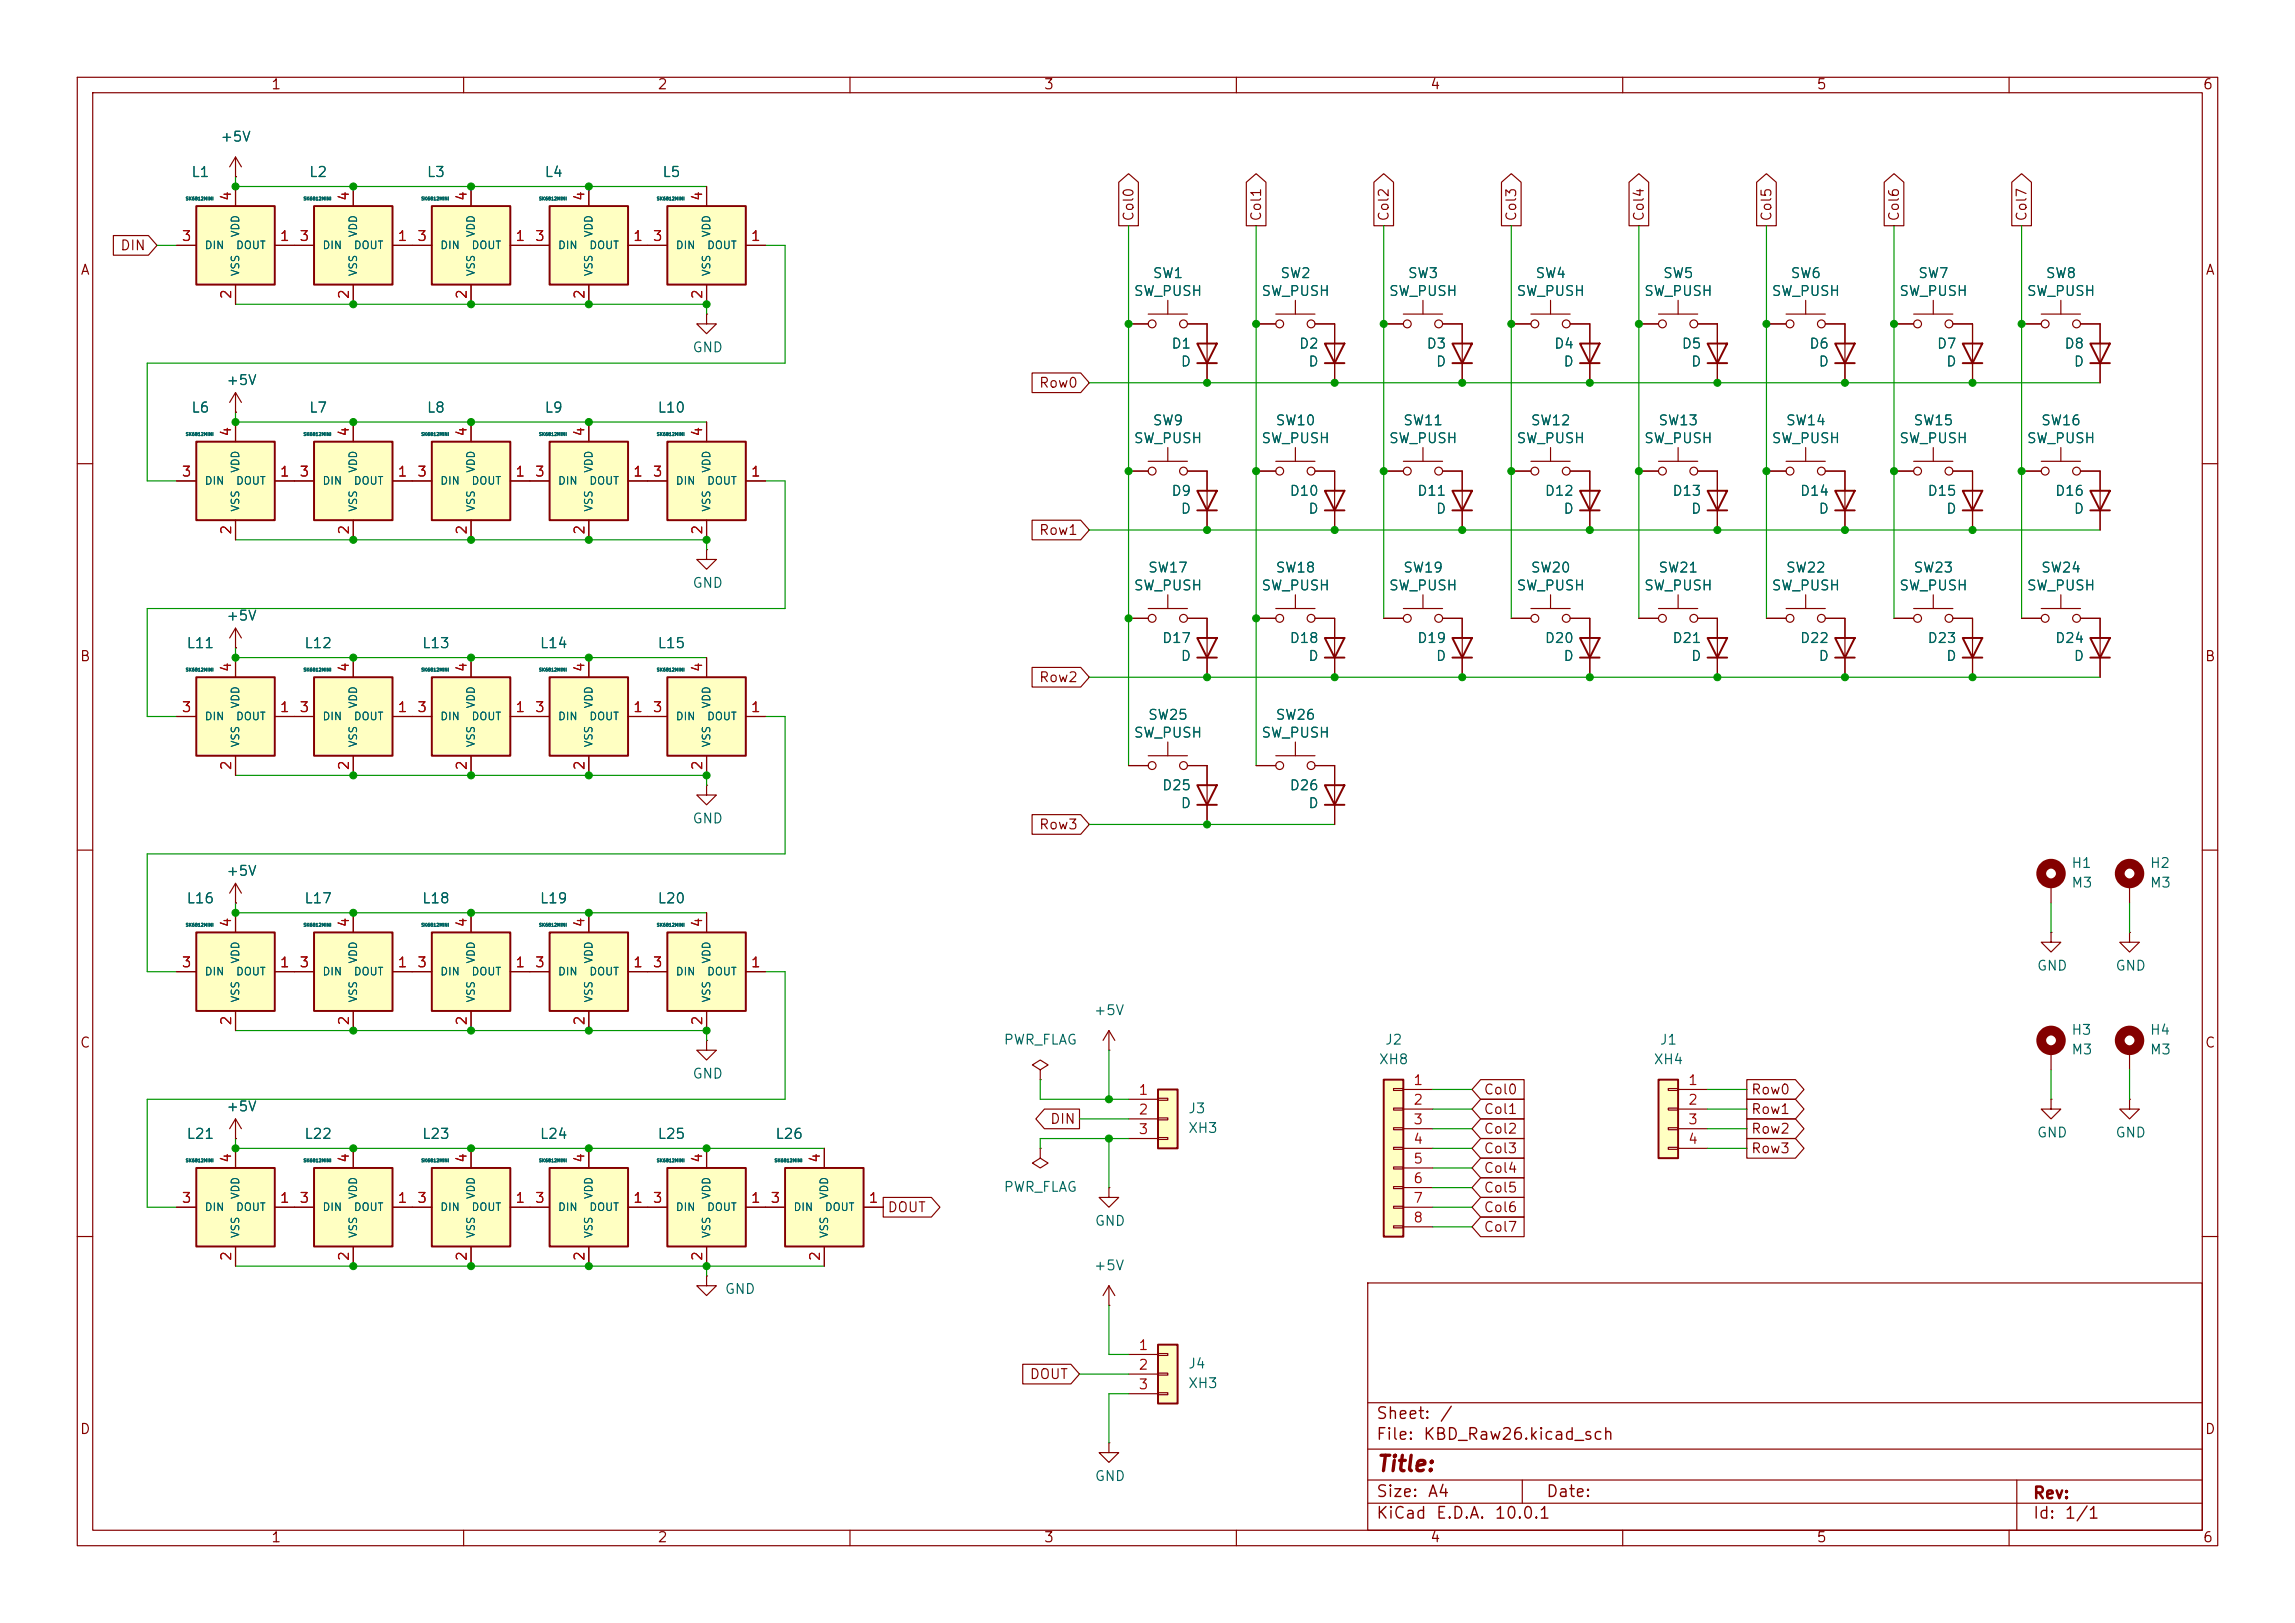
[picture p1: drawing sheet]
<svg xmlns="http://www.w3.org/2000/svg" width="297mm" height="210mm" viewBox="0 0 297 210" stroke-linecap="round" stroke-linejoin="round" font-family="sans-serif">
<defs><g id="words">
<text font-size="2" fill="#840000" x="178" y="190.9">Title:</text>
<g font-size="1.5" fill="#840000">
<text x="178" y="184">Sheet:</text>
<text x="186.2" y="184">/</text>
<text x="178" y="186.7">File:</text>
<text x="184.1" y="186.7">KBD_Raw26.kicad_sch</text>
<text x="178" y="196.9">KiCad</text>
<text x="178" y="194.1">Size:</text>
<text x="184.7" y="194.1">A4</text>
<text x="185.7" y="196.9">E.D.A.</text>
<text x="193.3" y="196.9">10.0.1</text>
<text x="200" y="194.1">Date:</text>
<text x="263" y="194.3">Rev:</text>
<text x="263" y="196.9">Id:</text>
<text x="267.1" y="196.9">1/1</text>
</g>
<g font-size="1.3" fill="#840000">
<text x="35" y="11.9">1</text>
<text x="85" y="11.9">2</text>
<text x="135" y="11.9">3</text>
<text x="185" y="11.9">4</text>
<text x="235" y="11.9">5</text>
<text x="285" y="11.9">6</text>
<text x="147" y="28.7" transform="rotate(-90 147 28.7)">Col0</text>
<text x="163.5" y="28.7" transform="rotate(-90 163.5 28.7)">Col1</text>
<text x="180" y="28.7" transform="rotate(-90 180 28.7)">Col2</text>
<text x="196.5" y="28.7" transform="rotate(-90 196.5 28.7)">Col3</text>
<text x="213" y="28.7" transform="rotate(-90 213 28.7)">Col4</text>
<text x="229.6" y="28.7" transform="rotate(-90 229.6 28.7)">Col5</text>
<text x="246.1" y="28.7" transform="rotate(-90 246.1 28.7)">Col6</text>
<text x="262.6" y="28.7" transform="rotate(-90 262.6 28.7)">Col7</text>
<text x="10.3" y="35.9">A</text>
<text x="15.5" y="32.7">DIN</text>
<text x="285.3" y="35.9">A</text>
<text x="134.4" y="50.5">Row0</text>
<text x="134.4" y="69.5">Row1</text>
<text x="10.3" y="85.9">B</text>
<text x="134.4" y="88.6">Row2</text>
<text x="285.3" y="85.9">B</text>
<text x="134.4" y="107.6">Row3</text>
<text x="10.3" y="135.9">C</text>
<text x="285.3" y="135.9">C</text>
<text x="191.9" y="141.9">Col0</text>
<text x="226.5" y="141.9">Row0</text>
<text x="135.8" y="145.7">DIN</text>
<text x="191.9" y="147">Col2</text>
<text x="191.9" y="149.5">Col3</text>
<text x="191.9" y="144.5">Col1</text>
<text x="226.5" y="147">Row2</text>
<text x="226.5" y="149.5">Row3</text>
<text x="226.5" y="144.5">Row1</text>
<text x="191.9" y="154.6">Col5</text>
<text x="191.9" y="152.1">Col4</text>
<text x="114.8" y="157.2">DOUT</text>
<text x="191.9" y="157.2">Col6</text>
<text x="191.9" y="159.7">Col7</text>
<text x="133.2" y="178.8">DOUT</text>
<text x="10.3" y="185.9">D</text>
<text x="285.3" y="185.9">D</text>
<text x="35" y="199.9">1</text>
<text x="85" y="199.9">2</text>
<text x="135" y="199.9">3</text>
<text x="185" y="199.9">4</text>
<text x="235" y="199.9">5</text>
<text x="285" y="199.9">6</text>
</g>
<g font-size="1.3" fill="#006464">
<text x="24.7" y="23.2">L1</text>
<text x="28.4" y="18.6">+5V</text>
<text x="39.9" y="23.2">L2</text>
<text x="55.1" y="23.2">L3</text>
<text x="70.4" y="23.2">L4</text>
<text x="85.6" y="23.2">L5</text>
<text x="146.6" y="38.6">SW_PUSH</text>
<text x="149.1" y="36.3">SW1</text>
<text x="163.2" y="38.6">SW_PUSH</text>
<text x="165.6" y="36.3">SW2</text>
<text x="179.7" y="38.6">SW_PUSH</text>
<text x="182.1" y="36.3">SW3</text>
<text x="196.2" y="38.6">SW_PUSH</text>
<text x="198.6" y="36.3">SW4</text>
<text x="212.7" y="38.6">SW_PUSH</text>
<text x="215.1" y="36.3">SW5</text>
<text x="229.2" y="38.6">SW_PUSH</text>
<text x="231.6" y="36.3">SW6</text>
<text x="245.7" y="38.6">SW_PUSH</text>
<text x="248.2" y="36.3">SW7</text>
<text x="262.2" y="38.6">SW_PUSH</text>
<text x="264.7" y="36.3">SW8</text>
<text x="89.5" y="45.9">GND</text>
<text x="151.5" y="45.4">D1</text>
<text x="152.7" y="47.7">D</text>
<text x="168" y="45.4">D2</text>
<text x="169.2" y="47.7">D</text>
<text x="184.5" y="45.4">D3</text>
<text x="185.7" y="47.7">D</text>
<text x="201" y="45.4">D4</text>
<text x="202.3" y="47.7">D</text>
<text x="217.6" y="45.4">D5</text>
<text x="218.8" y="47.7">D</text>
<text x="234.1" y="45.4">D6</text>
<text x="235.3" y="47.7">D</text>
<text x="250.6" y="45.4">D7</text>
<text x="251.8" y="47.7">D</text>
<text x="267.1" y="45.4">D8</text>
<text x="268.3" y="47.7">D</text>
<text x="24.7" y="53.7">L6</text>
<text x="29.2" y="50.1">+5V</text>
<text x="39.9" y="53.7">L7</text>
<text x="55.1" y="53.7">L8</text>
<text x="70.4" y="53.7">L9</text>
<text x="85" y="53.7">L10</text>
<text x="146.6" y="57.7">SW_PUSH</text>
<text x="149.1" y="55.3">SW9</text>
<text x="163.2" y="57.7">SW_PUSH</text>
<text x="165" y="55.3">SW10</text>
<text x="179.7" y="57.7">SW_PUSH</text>
<text x="181.5" y="55.3">SW11</text>
<text x="196.2" y="57.7">SW_PUSH</text>
<text x="198" y="55.3">SW12</text>
<text x="212.7" y="57.7">SW_PUSH</text>
<text x="214.5" y="55.3">SW13</text>
<text x="229.2" y="57.7">SW_PUSH</text>
<text x="231" y="55.3">SW14</text>
<text x="245.7" y="57.7">SW_PUSH</text>
<text x="247.5" y="55.3">SW15</text>
<text x="262.2" y="57.7">SW_PUSH</text>
<text x="264.1" y="55.3">SW16</text>
<text x="151.5" y="64.5">D9</text>
<text x="166.8" y="64.5">D10</text>
<text x="183.3" y="64.5">D11</text>
<text x="199.8" y="64.5">D12</text>
<text x="216.3" y="64.5">D13</text>
<text x="232.9" y="64.5">D14</text>
<text x="249.4" y="64.5">D15</text>
<text x="265.9" y="64.5">D16</text>
<text x="152.7" y="66.8">D</text>
<text x="169.2" y="66.8">D</text>
<text x="185.7" y="66.8">D</text>
<text x="202.3" y="66.8">D</text>
<text x="218.8" y="66.8">D</text>
<text x="235.3" y="66.8">D</text>
<text x="251.8" y="66.8">D</text>
<text x="268.3" y="66.8">D</text>
<text x="89.5" y="76.4">GND</text>
<text x="146.6" y="76.7">SW_PUSH</text>
<text x="148.5" y="74.4">SW17</text>
<text x="163.2" y="76.7">SW_PUSH</text>
<text x="165" y="74.4">SW18</text>
<text x="179.7" y="76.7">SW_PUSH</text>
<text x="181.5" y="74.4">SW19</text>
<text x="196.2" y="76.7">SW_PUSH</text>
<text x="198" y="74.4">SW20</text>
<text x="212.7" y="76.7">SW_PUSH</text>
<text x="214.5" y="74.4">SW21</text>
<text x="229.2" y="76.7">SW_PUSH</text>
<text x="231" y="74.4">SW22</text>
<text x="245.7" y="76.7">SW_PUSH</text>
<text x="247.5" y="74.4">SW23</text>
<text x="262.2" y="76.7">SW_PUSH</text>
<text x="264.1" y="74.4">SW24</text>
<text x="29.2" y="80.6">+5V</text>
<text x="150.3" y="83.5">D17</text>
<text x="166.8" y="83.5">D18</text>
<text x="183.3" y="83.5">D19</text>
<text x="199.8" y="83.5">D20</text>
<text x="216.3" y="83.5">D21</text>
<text x="232.9" y="83.5">D22</text>
<text x="249.4" y="83.5">D23</text>
<text x="265.9" y="83.5">D24</text>
<text x="24.1" y="84.2">L11</text>
<text x="39.3" y="84.2">L12</text>
<text x="54.5" y="84.2">L13</text>
<text x="69.8" y="84.2">L14</text>
<text x="85" y="84.2">L15</text>
<text x="152.7" y="85.8">D</text>
<text x="169.2" y="85.8">D</text>
<text x="185.7" y="85.8">D</text>
<text x="202.3" y="85.8">D</text>
<text x="218.8" y="85.8">D</text>
<text x="235.3" y="85.8">D</text>
<text x="251.8" y="85.8">D</text>
<text x="268.3" y="85.8">D</text>
<text x="146.6" y="95.8">SW_PUSH</text>
<text x="148.5" y="93.4">SW25</text>
<text x="163.2" y="95.8">SW_PUSH</text>
<text x="165" y="93.4">SW26</text>
<text x="89.5" y="106.9">GND</text>
<text x="150.3" y="102.6">D25</text>
<text x="152.7" y="104.9">D</text>
<text x="166.8" y="102.6">D26</text>
<text x="169.2" y="104.9">D</text>
<text x="29.2" y="113.6">+5V</text>
<text x="268" y="112.6">H1</text>
<text x="278.1" y="112.6">H2</text>
<text x="24.1" y="117.2">L16</text>
<text x="39.3" y="117.2">L17</text>
<text x="54.5" y="117.2">L18</text>
<text x="69.8" y="117.2">L19</text>
<text x="85" y="117.2">L20</text>
<text x="268" y="115.2">M3</text>
<text x="278.1" y="115.2">M3</text>
<text x="263.5" y="125.9">GND</text>
<text x="273.7" y="125.9">GND</text>
<text x="141.5" y="131.7">+5V</text>
<text x="129.8" y="135.5">PWR_FLAG</text>
<text x="179.1" y="135.5">J2</text>
<text x="214.7" y="135.5">J1</text>
<text x="268" y="136.8">M3</text>
<text x="268" y="134.2">H3</text>
<text x="278.1" y="136.8">M3</text>
<text x="278.1" y="134.2">H4</text>
<text x="89.5" y="139.9">GND</text>
<text x="178.4" y="138">XH8</text>
<text x="213.9" y="138">XH4</text>
<text x="24.1" y="147.7">L21</text>
<text x="29.2" y="144.1">+5V</text>
<text x="39.3" y="147.7">L22</text>
<text x="54.5" y="147.7">L23</text>
<text x="69.8" y="147.7">L24</text>
<text x="85" y="147.7">L25</text>
<text x="100.3" y="147.7">L26</text>
<text x="153.7" y="144.4">J3</text>
<text x="153.7" y="146.9">XH3</text>
<text x="263.5" y="147.5">GND</text>
<text x="273.7" y="147.5">GND</text>
<text x="129.8" y="154.5">PWR_FLAG</text>
<text x="141.6" y="158.9">GND</text>
<text x="93.7" y="167.7">GND</text>
<text x="141.5" y="164.7">+5V</text>
<text x="153.7" y="177.4">J4</text>
<text x="153.7" y="179.9">XH3</text>
<text x="141.6" y="191.9">GND</text>
</g>
<g font-size="1.3" fill="#a90000">
<text x="30.2" y="26.1" transform="rotate(-90 30.2 26.1)">4</text>
<text x="45.5" y="26.1" transform="rotate(-90 45.5 26.1)">4</text>
<text x="60.7" y="26.1" transform="rotate(-90 60.7 26.1)">4</text>
<text x="75.9" y="26.1" transform="rotate(-90 75.9 26.1)">4</text>
<text x="91.2" y="26.1" transform="rotate(-90 91.2 26.1)">4</text>
<text x="23.4" y="31.5">3</text>
<text x="36.1" y="31.5">1</text>
<text x="38.7" y="31.5">3</text>
<text x="51.4" y="31.5">1</text>
<text x="53.9" y="31.5">3</text>
<text x="66.6" y="31.5">1</text>
<text x="69.1" y="31.5">3</text>
<text x="81.8" y="31.5">1</text>
<text x="84.4" y="31.5">3</text>
<text x="97.1" y="31.5">1</text>
<text x="30.2" y="38.8" transform="rotate(-90 30.2 38.8)">2</text>
<text x="45.5" y="38.8" transform="rotate(-90 45.5 38.8)">2</text>
<text x="60.7" y="38.8" transform="rotate(-90 60.7 38.8)">2</text>
<text x="75.9" y="38.8" transform="rotate(-90 75.9 38.8)">2</text>
<text x="91.2" y="38.8" transform="rotate(-90 91.2 38.8)">2</text>
<text x="30.2" y="56.6" transform="rotate(-90 30.2 56.6)">4</text>
<text x="45.5" y="56.6" transform="rotate(-90 45.5 56.6)">4</text>
<text x="60.7" y="56.6" transform="rotate(-90 60.7 56.6)">4</text>
<text x="75.9" y="56.6" transform="rotate(-90 75.9 56.6)">4</text>
<text x="91.2" y="56.6" transform="rotate(-90 91.2 56.6)">4</text>
<text x="23.4" y="62">3</text>
<text x="36.1" y="62">1</text>
<text x="38.7" y="62">3</text>
<text x="51.4" y="62">1</text>
<text x="53.9" y="62">3</text>
<text x="66.6" y="62">1</text>
<text x="69.1" y="62">3</text>
<text x="81.8" y="62">1</text>
<text x="84.4" y="62">3</text>
<text x="97.1" y="62">1</text>
<text x="30.2" y="69.3" transform="rotate(-90 30.2 69.3)">2</text>
<text x="45.5" y="69.3" transform="rotate(-90 45.5 69.3)">2</text>
<text x="60.7" y="69.3" transform="rotate(-90 60.7 69.3)">2</text>
<text x="75.9" y="69.3" transform="rotate(-90 75.9 69.3)">2</text>
<text x="91.2" y="69.3" transform="rotate(-90 91.2 69.3)">2</text>
<text x="30.2" y="87.1" transform="rotate(-90 30.2 87.1)">4</text>
<text x="45.5" y="87.1" transform="rotate(-90 45.5 87.1)">4</text>
<text x="60.7" y="87.1" transform="rotate(-90 60.7 87.1)">4</text>
<text x="75.9" y="87.1" transform="rotate(-90 75.9 87.1)">4</text>
<text x="91.2" y="87.1" transform="rotate(-90 91.2 87.1)">4</text>
<text x="23.4" y="92.5">3</text>
<text x="36.1" y="92.5">1</text>
<text x="38.7" y="92.5">3</text>
<text x="51.4" y="92.5">1</text>
<text x="53.9" y="92.5">3</text>
<text x="66.6" y="92.5">1</text>
<text x="69.1" y="92.5">3</text>
<text x="81.8" y="92.5">1</text>
<text x="84.4" y="92.5">3</text>
<text x="97.1" y="92.5">1</text>
<text x="30.2" y="99.8" transform="rotate(-90 30.2 99.8)">2</text>
<text x="45.5" y="99.8" transform="rotate(-90 45.5 99.8)">2</text>
<text x="60.7" y="99.8" transform="rotate(-90 60.7 99.8)">2</text>
<text x="75.9" y="99.8" transform="rotate(-90 75.9 99.8)">2</text>
<text x="91.2" y="99.8" transform="rotate(-90 91.2 99.8)">2</text>
<text x="23.4" y="125.5">3</text>
<text x="30.2" y="120.1" transform="rotate(-90 30.2 120.1)">4</text>
<text x="36.1" y="125.5">1</text>
<text x="38.7" y="125.5">3</text>
<text x="45.5" y="120.1" transform="rotate(-90 45.5 120.1)">4</text>
<text x="51.4" y="125.5">1</text>
<text x="53.9" y="125.5">3</text>
<text x="60.7" y="120.1" transform="rotate(-90 60.7 120.1)">4</text>
<text x="66.6" y="125.5">1</text>
<text x="69.1" y="125.5">3</text>
<text x="75.9" y="120.1" transform="rotate(-90 75.9 120.1)">4</text>
<text x="81.8" y="125.5">1</text>
<text x="84.4" y="125.5">3</text>
<text x="91.2" y="120.1" transform="rotate(-90 91.2 120.1)">4</text>
<text x="97.1" y="125.5">1</text>
<text x="30.2" y="132.8" transform="rotate(-90 30.2 132.8)">2</text>
<text x="45.5" y="132.8" transform="rotate(-90 45.5 132.8)">2</text>
<text x="60.7" y="132.8" transform="rotate(-90 60.7 132.8)">2</text>
<text x="75.9" y="132.8" transform="rotate(-90 75.9 132.8)">2</text>
<text x="91.2" y="132.8" transform="rotate(-90 91.2 132.8)">2</text>
<text x="147.2" y="142">1</text>
<text x="182.8" y="140.7">1</text>
<text x="182.8" y="143.3">2</text>
<text x="218.4" y="140.7">1</text>
<text x="218.4" y="143.3">2</text>
<text x="147.2" y="144.5">2</text>
<text x="147.2" y="147.1">3</text>
<text x="182.8" y="145.8">3</text>
<text x="182.8" y="148.3">4</text>
<text x="218.4" y="145.8">3</text>
<text x="218.4" y="148.3">4</text>
<text x="23.4" y="156">3</text>
<text x="30.2" y="150.6" transform="rotate(-90 30.2 150.6)">4</text>
<text x="36.1" y="156">1</text>
<text x="38.7" y="156">3</text>
<text x="45.5" y="150.6" transform="rotate(-90 45.5 150.6)">4</text>
<text x="51.4" y="156">1</text>
<text x="53.9" y="156">3</text>
<text x="60.7" y="150.6" transform="rotate(-90 60.7 150.6)">4</text>
<text x="66.6" y="156">1</text>
<text x="69.1" y="156">3</text>
<text x="75.9" y="150.6" transform="rotate(-90 75.9 150.6)">4</text>
<text x="81.8" y="156">1</text>
<text x="84.4" y="156">3</text>
<text x="91.2" y="150.6" transform="rotate(-90 91.2 150.6)">4</text>
<text x="97.1" y="156">1</text>
<text x="99.6" y="156">3</text>
<text x="106.4" y="150.6" transform="rotate(-90 106.4 150.6)">4</text>
<text x="112.3" y="156">1</text>
<text x="182.8" y="150.9">5</text>
<text x="182.8" y="153.4">6</text>
<text x="182.8" y="156">7</text>
<text x="182.8" y="158.5">8</text>
<text x="30.2" y="163.3" transform="rotate(-90 30.2 163.3)">2</text>
<text x="45.5" y="163.3" transform="rotate(-90 45.5 163.3)">2</text>
<text x="60.7" y="163.3" transform="rotate(-90 60.7 163.3)">2</text>
<text x="75.9" y="163.3" transform="rotate(-90 75.9 163.3)">2</text>
<text x="91.2" y="163.3" transform="rotate(-90 91.2 163.3)">2</text>
<text x="106.4" y="163.3" transform="rotate(-90 106.4 163.3)">2</text>
<text x="147.2" y="175">1</text>
<text x="147.2" y="177.5">2</text>
<text x="147.2" y="180.1">3</text>
</g>
<g font-size="1" fill="#006464">
<text x="26.4" y="32.5">DIN</text>
<text x="30.5" y="32.5">DOUT</text>
<text x="31.2" y="35.8" transform="rotate(-90 31.2 35.8)">VSS</text>
<text x="31.2" y="30.8" transform="rotate(-90 31.2 30.8)">VDD</text>
<text x="41.7" y="32.5">DIN</text>
<text x="45.7" y="32.5">DOUT</text>
<text x="46.4" y="35.8" transform="rotate(-90 46.4 35.8)">VSS</text>
<text x="46.4" y="30.8" transform="rotate(-90 46.4 30.8)">VDD</text>
<text x="56.9" y="32.5">DIN</text>
<text x="60.9" y="32.5">DOUT</text>
<text x="61.7" y="35.8" transform="rotate(-90 61.7 35.8)">VSS</text>
<text x="61.7" y="30.8" transform="rotate(-90 61.7 30.8)">VDD</text>
<text x="72.1" y="32.5">DIN</text>
<text x="76.2" y="32.5">DOUT</text>
<text x="76.9" y="35.8" transform="rotate(-90 76.9 35.8)">VSS</text>
<text x="76.9" y="30.8" transform="rotate(-90 76.9 30.8)">VDD</text>
<text x="87.4" y="32.5">DIN</text>
<text x="91.4" y="32.5">DOUT</text>
<text x="92.2" y="35.8" transform="rotate(-90 92.2 35.8)">VSS</text>
<text x="92.2" y="30.8" transform="rotate(-90 92.2 30.8)">VDD</text>
<text x="26.4" y="63">DIN</text>
<text x="30.5" y="63">DOUT</text>
<text x="31.2" y="61.3" transform="rotate(-90 31.2 61.3)">VDD</text>
<text x="41.7" y="63">DIN</text>
<text x="45.7" y="63">DOUT</text>
<text x="46.4" y="61.3" transform="rotate(-90 46.4 61.3)">VDD</text>
<text x="56.9" y="63">DIN</text>
<text x="60.9" y="63">DOUT</text>
<text x="61.7" y="61.3" transform="rotate(-90 61.7 61.3)">VDD</text>
<text x="72.1" y="63">DIN</text>
<text x="76.2" y="63">DOUT</text>
<text x="76.9" y="61.3" transform="rotate(-90 76.9 61.3)">VDD</text>
<text x="87.4" y="63">DIN</text>
<text x="91.4" y="63">DOUT</text>
<text x="92.2" y="61.3" transform="rotate(-90 92.2 61.3)">VDD</text>
<text x="31.2" y="66.3" transform="rotate(-90 31.2 66.3)">VSS</text>
<text x="46.4" y="66.3" transform="rotate(-90 46.4 66.3)">VSS</text>
<text x="61.7" y="66.3" transform="rotate(-90 61.7 66.3)">VSS</text>
<text x="76.9" y="66.3" transform="rotate(-90 76.9 66.3)">VSS</text>
<text x="92.2" y="66.3" transform="rotate(-90 92.2 66.3)">VSS</text>
<text x="26.4" y="93.4">DIN</text>
<text x="30.5" y="93.4">DOUT</text>
<text x="31.2" y="91.7" transform="rotate(-90 31.2 91.7)">VDD</text>
<text x="41.7" y="93.4">DIN</text>
<text x="45.7" y="93.4">DOUT</text>
<text x="46.4" y="91.7" transform="rotate(-90 46.4 91.7)">VDD</text>
<text x="56.9" y="93.4">DIN</text>
<text x="60.9" y="93.4">DOUT</text>
<text x="61.7" y="91.7" transform="rotate(-90 61.7 91.7)">VDD</text>
<text x="72.1" y="93.4">DIN</text>
<text x="76.2" y="93.4">DOUT</text>
<text x="76.9" y="91.7" transform="rotate(-90 76.9 91.7)">VDD</text>
<text x="87.4" y="93.4">DIN</text>
<text x="91.4" y="93.4">DOUT</text>
<text x="92.2" y="91.7" transform="rotate(-90 92.2 91.7)">VDD</text>
<text x="31.2" y="96.8" transform="rotate(-90 31.2 96.8)">VSS</text>
<text x="46.4" y="96.8" transform="rotate(-90 46.4 96.8)">VSS</text>
<text x="61.7" y="96.8" transform="rotate(-90 61.7 96.8)">VSS</text>
<text x="76.9" y="96.8" transform="rotate(-90 76.9 96.8)">VSS</text>
<text x="92.2" y="96.8" transform="rotate(-90 92.2 96.8)">VSS</text>
<text x="31.2" y="124.8" transform="rotate(-90 31.2 124.8)">VDD</text>
<text x="46.4" y="124.8" transform="rotate(-90 46.4 124.8)">VDD</text>
<text x="61.7" y="124.8" transform="rotate(-90 61.7 124.8)">VDD</text>
<text x="76.9" y="124.8" transform="rotate(-90 76.9 124.8)">VDD</text>
<text x="92.2" y="124.8" transform="rotate(-90 92.2 124.8)">VDD</text>
<text x="26.4" y="126.5">DIN</text>
<text x="30.5" y="126.5">DOUT</text>
<text x="31.2" y="129.8" transform="rotate(-90 31.2 129.8)">VSS</text>
<text x="41.7" y="126.5">DIN</text>
<text x="45.7" y="126.5">DOUT</text>
<text x="46.4" y="129.8" transform="rotate(-90 46.4 129.8)">VSS</text>
<text x="56.9" y="126.5">DIN</text>
<text x="60.9" y="126.5">DOUT</text>
<text x="61.7" y="129.8" transform="rotate(-90 61.7 129.8)">VSS</text>
<text x="72.1" y="126.5">DIN</text>
<text x="76.2" y="126.5">DOUT</text>
<text x="76.9" y="129.8" transform="rotate(-90 76.9 129.8)">VSS</text>
<text x="87.4" y="126.5">DIN</text>
<text x="91.4" y="126.5">DOUT</text>
<text x="92.2" y="129.8" transform="rotate(-90 92.2 129.8)">VSS</text>
<text x="31.2" y="155.2" transform="rotate(-90 31.2 155.2)">VDD</text>
<text x="46.4" y="155.2" transform="rotate(-90 46.4 155.2)">VDD</text>
<text x="61.7" y="155.2" transform="rotate(-90 61.7 155.2)">VDD</text>
<text x="76.9" y="155.2" transform="rotate(-90 76.9 155.2)">VDD</text>
<text x="92.2" y="155.2" transform="rotate(-90 92.2 155.2)">VDD</text>
<text x="107.4" y="155.2" transform="rotate(-90 107.4 155.2)">VDD</text>
<text x="26.4" y="156.9">DIN</text>
<text x="30.5" y="156.9">DOUT</text>
<text x="31.2" y="160.3" transform="rotate(-90 31.2 160.3)">VSS</text>
<text x="41.7" y="156.9">DIN</text>
<text x="45.7" y="156.9">DOUT</text>
<text x="46.4" y="160.3" transform="rotate(-90 46.4 160.3)">VSS</text>
<text x="56.9" y="156.9">DIN</text>
<text x="60.9" y="156.9">DOUT</text>
<text x="61.7" y="160.3" transform="rotate(-90 61.7 160.3)">VSS</text>
<text x="72.1" y="156.9">DIN</text>
<text x="76.2" y="156.9">DOUT</text>
<text x="76.9" y="160.3" transform="rotate(-90 76.9 160.3)">VSS</text>
<text x="87.4" y="156.9">DIN</text>
<text x="91.4" y="156.9">DOUT</text>
<text x="92.2" y="160.3" transform="rotate(-90 92.2 160.3)">VSS</text>
<text x="102.6" y="156.9">DIN</text>
<text x="106.7" y="156.9">DOUT</text>
<text x="107.4" y="160.3" transform="rotate(-90 107.4 160.3)">VSS</text>
</g>
<g font-size=".4" fill="#006464">
<text x="24" y="26">SK6812MINI</text>
<text x="39.2" y="26">SK6812MINI</text>
<text x="54.5" y="26">SK6812MINI</text>
<text x="69.7" y="26">SK6812MINI</text>
<text x="84.9" y="26">SK6812MINI</text>
<text x="24" y="56.5">SK6812MINI</text>
<text x="39.2" y="56.5">SK6812MINI</text>
<text x="54.5" y="56.5">SK6812MINI</text>
<text x="69.7" y="56.5">SK6812MINI</text>
<text x="84.9" y="56.5">SK6812MINI</text>
<text x="24" y="87">SK6812MINI</text>
<text x="39.2" y="87">SK6812MINI</text>
<text x="54.5" y="87">SK6812MINI</text>
<text x="69.7" y="87">SK6812MINI</text>
<text x="84.9" y="87">SK6812MINI</text>
<text x="24" y="120">SK6812MINI</text>
<text x="39.2" y="120">SK6812MINI</text>
<text x="54.5" y="120">SK6812MINI</text>
<text x="69.7" y="120">SK6812MINI</text>
<text x="84.9" y="120">SK6812MINI</text>
<text x="24" y="150.5">SK6812MINI</text>
<text x="39.2" y="150.5">SK6812MINI</text>
<text x="54.5" y="150.5">SK6812MINI</text>
<text x="69.7" y="150.5">SK6812MINI</text>
<text x="84.9" y="150.5">SK6812MINI</text>
<text x="100.2" y="150.5">SK6812MINI</text>
</g>
</g></defs>
<g fill="none" stroke="#840000" stroke-width=".15">
<path d="M10 10h277v190h-277zM12 12h273v186h-273zM60 10v2M110 10v2M160 10v2M210 10v2M260 10v2M10 60h2M285 60h2M30.5 83.8h.1M30.5 81.3l-.8 1.3M30.5 81.3l.7 1.3"/>
<path d="M30.5 81.3v2.5M10 110h2M285 110h2M10 160h2M177 166h108v32h-108zM285 160h2M60 198v2M110 198v2M160 198v2M177 194.5h108M177 191.5h108M177 187.5h108"/>
<path d="M177 181.5h108M197 191.5v3M210 198v2M260 198v2M261 191.5v6.5"/>
</g>
<path d="M71.1 57.2h10.2v10.1h-10.2z" fill="#ffffc2"/>
<path d="M71.1 57.2h10.2v10.1h-10.2z" fill="none" stroke="#840000" stroke-width=".25"/>
<path d="M76.2 54.6v2.6M68.6 62.2h2.5M76.2 67.3v2.6M81.3 62.2h2.5" fill="none" stroke="#840000" stroke-width=".15"/>
<path d="M55.9 57.2h10.1v10.1h-10.1z" fill="#ffffc2"/>
<path d="M55.9 57.2h10.1v10.1h-10.1z" fill="none" stroke="#840000" stroke-width=".25"/>
<path d="M61 54.6v2.6M53.3 62.2h2.6M61 67.3v2.6M66 62.2h2.6" fill="none" stroke="#840000" stroke-width=".15"/>
<path d="M55.9 87.6h10.1v10.2h-10.1z" fill="#ffffc2"/>
<path d="M55.9 87.6h10.1v10.2h-10.1z" fill="none" stroke="#840000" stroke-width=".25"/>
<path d="M53.3 92.7h2.6M61 85.1v2.5M61 97.8v2.5M66 92.7h2.6" fill="none" stroke="#840000" stroke-width=".15"/>
<path d="M86.4 57.2h10.1v10.1h-10.1z" fill="#ffffc2"/>
<path d="M86.4 57.2h10.1v10.1h-10.1z" fill="none" stroke="#840000" stroke-width=".25"/>
<path d="M91.4 54.6v2.6M83.8 62.2h2.6M91.4 67.3v2.6M96.5 62.2h2.6" fill="none" stroke="#840000" stroke-width=".15"/>
<path d="M25.4 87.6h10.2v10.2h-10.2z" fill="#ffffc2"/>
<path d="M25.4 87.6h10.2v10.2h-10.2z" fill="none" stroke="#840000" stroke-width=".25"/>
<path d="M30.5 53.3h.1M30.5 50.8v2.5M30.5 50.8l-.8 1.3M30.5 50.8l.7 1.3M22.9 92.7h2.5M30.5 85.1v2.5M30.5 97.8v2.5M35.6 92.7h2.5" fill="none" stroke="#840000" stroke-width=".15"/>
<path d="M71.1 87.6h10.2v10.2h-10.2z" fill="#ffffc2"/>
<path d="M71.1 87.6h10.2v10.2h-10.2z" fill="none" stroke="#840000" stroke-width=".25"/>
<path d="M68.6 92.7h2.5M76.2 85.1v2.5M76.2 97.8v2.5M81.3 92.7h2.5" fill="none" stroke="#840000" stroke-width=".15"/>
<path d="M40.6 87.6h10.2v10.2h-10.2z" fill="#ffffc2"/>
<path d="M40.6 87.6h10.2v10.2h-10.2z" fill="none" stroke="#840000" stroke-width=".25"/>
<path d="M38.1 92.7h2.5M45.7 85.1v2.5M45.7 97.8v2.5M50.8 92.7h2.5" fill="none" stroke="#840000" stroke-width=".15"/>
<path d="M25.4 57.2h10.2v10.1h-10.2z" fill="#ffffc2"/>
<path d="M25.4 57.2h10.2v10.1h-10.2z" fill="none" stroke="#840000" stroke-width=".25"/>
<path d="M30.5 54.6v2.6M22.9 62.2h2.5M30.5 67.3v2.6M35.6 62.2h2.5" fill="none" stroke="#840000" stroke-width=".15"/>
<path d="M86.4 87.6h10.1v10.2h-10.1z" fill="#ffffc2"/>
<path d="M86.4 87.6h10.1v10.2h-10.1z" fill="none" stroke="#840000" stroke-width=".25"/>
<path d="M83.8 92.7h2.6M91.4 85.1v2.5M91.4 97.8v2.5M96.5 92.7h2.6" fill="none" stroke="#840000" stroke-width=".15"/>
<path d="M40.6 57.2h10.2v10.1h-10.2z" fill="#ffffc2"/>
<path d="M40.6 57.2h10.2v10.1h-10.2zM254 63.5h2.5l-1.2 2.5zM254 66h2.5" fill="none" stroke="#840000" stroke-width=".25"/>
<g fill="none" stroke="#840000" stroke-width=".15">
<path d="M45.7 54.6v2.6M247.6 59.7h5.1M250.2 57.9v1.8M38.1 62.2h2.5M45.7 67.3v2.6M50.8 62.2h2.5M245.1 61h2.5M252.7 61h2.6v7.6"/>
<circle cx="248.2" cy="61" r=".51"/>
<circle cx="252.2" cy="61" r=".51"/>
</g>
<path d="M25.4 26.7h10.2v10.1h-10.2z" fill="#ffffc2"/>
<path d="M25.4 26.7h10.2v10.1h-10.2z" fill="none" stroke="#840000" stroke-width=".25"/>
<path d="M22.9 31.8h2.5M30.5 24.1v2.6M30.5 36.8v2.6M35.6 31.8h2.5" fill="none" stroke="#840000" stroke-width=".15"/>
<path d="M86.4 26.7h10.1v10.1h-10.1z" fill="#ffffc2"/>
<path d="M86.4 26.7h10.1v10.1h-10.1z" fill="none" stroke="#840000" stroke-width=".25"/>
<path d="M83.8 31.8h2.6M91.4 24.1v2.6M91.4 36.8v2.6M96.5 31.8h2.6" fill="none" stroke="#840000" stroke-width=".15"/>
<path d="M71.1 26.7h10.2v10.1h-10.2z" fill="#ffffc2"/>
<path d="M71.1 26.7h10.2v10.1h-10.2z" fill="none" stroke="#840000" stroke-width=".25"/>
<path d="M68.6 31.8h2.5M76.2 24.1v2.6M76.2 36.8v2.6M81.3 31.8h2.5M91.4 40.6v1.3h1.3l-1.3 1.3-1.2-1.3h1.2M91.4 40.6h.1" fill="none" stroke="#840000" stroke-width=".15"/>
<path d="M55.9 26.7h10.1v10.1h-10.1z" fill="#ffffc2"/>
<path d="M55.9 26.7h10.1v10.1h-10.1zM237.5 44.5h2.5l-1.2 2.5zM237.5 47h2.5M270.5 63.5h2.5l-1.2 2.5zM270.5 66h2.5" fill="none" stroke="#840000" stroke-width=".25"/>
<g fill="none" stroke="#840000" stroke-width=".15">
<path d="M53.3 31.8h2.6M61 24.1v2.6M61 36.8v2.6M66 31.8h2.6M266.7 38.9v1.7M231.1 59.7h5.1M233.7 57.9v1.8M238.8 41.9v7.6M261.6 41.9h2.6M264.2 59.7h5M264.2 40.6h5M266.7 57.9v1.8"/>
<path d="M269.2 41.9h2.6M228.6 61h2.5M231.1 78.7h5.1M233.7 77v1.7M236.2 61h2.6M247.6 78.7h5.1M250.2 77v1.7M261.6 61h2.6M264.2 78.7h5M266.7 77v1.7M269.2 61h2.6v7.6M228.6 80h2.5"/>
<path d="M236.2 80h2.6M245.1 80h2.5M252.7 80h2.6M261.6 80h2.6M269.2 80h2.6"/>
<circle cx="264.7" cy="41.9" r=".51"/>
<circle cx="268.7" cy="41.9" r=".51"/>
<circle cx="231.6" cy="61" r=".51"/>
<circle cx="235.7" cy="61" r=".51"/>
<circle cx="264.7" cy="61" r=".51"/>
<circle cx="268.7" cy="61" r=".51"/>
<circle cx="231.6" cy="80" r=".51"/>
<circle cx="235.7" cy="80" r=".51"/>
<circle cx="248.2" cy="80" r=".51"/>
<circle cx="252.2" cy="80" r=".51"/>
<circle cx="264.7" cy="80" r=".51"/>
<circle cx="268.7" cy="80" r=".51"/>
</g>
<path d="M40.6 26.7h10.2v10.1h-10.2z" fill="#ffffc2"/>
<path d="M40.6 26.7h10.2v10.1h-10.2zM270.5 44.5h2.5l-1.2 2.5zM270.5 47h2.5M154.9 63.5h2.6l-1.3 2.5zM154.9 66h2.6" fill="none" stroke="#840000" stroke-width=".25"/>
<g fill="none" stroke="#840000" stroke-width=".15">
<path d="M30.5 22.9h.1M30.5 20.3l-.8 1.3M30.5 20.3l.7 1.3M30.5 20.3v2.6M38.1 31.8h2.5M45.7 24.1v2.6M45.7 36.8v2.6M50.8 31.8h2.5M233.7 38.9v1.7M228.6 41.9h2.5M231.1 40.6h5.1M236.2 41.9h2.6"/>
<path d="M271.8 41.9v7.6M91.4 71.1v1.3h1.3l-1.3 1.3-1.2-1.3h1.2M91.4 71.1h.1M156.2 61v7.6"/>
<circle cx="231.6" cy="41.9" r=".51"/>
<circle cx="235.7" cy="41.9" r=".51"/>
</g>
<path d="M55.9 151.1h10.1v10.2h-10.1z" fill="#ffffc2"/>
<path d="M154.9 82.6h2.6l-1.3 2.5zM154.9 85.1h2.6M221 82.6h2.5l-1.3 2.5zM221 85.1h2.5M55.9 151.1h10.1v10.2h-10.1z" fill="none" stroke="#840000" stroke-width=".25"/>
<g fill="none" stroke="#840000" stroke-width=".15">
<path d="M148.6 78.7h5.1M151.1 77v1.7M146 80h2.6M153.7 80h2.5v7.6M222.2 80v7.6M53.3 156.2h2.6M61 148.6v2.5M66 156.2h2.6M61 161.3v2.5"/>
<circle cx="149.1" cy="80" r=".51"/>
<circle cx="153.2" cy="80" r=".51"/>
</g>
<path d="M25.4 120.7h10.2v10.1h-10.2z" fill="#ffffc2"/>
<path d="M188 63.5h2.5l-1.3 2.5zM188 66h2.5M188 82.6h2.5l-1.3 2.5zM188 85.1h2.5M25.4 120.7h10.2v10.1h-10.2z" fill="none" stroke="#840000" stroke-width=".25"/>
<g fill="none" stroke="#840000" stroke-width=".15">
<path d="M181.6 78.7h5.1M184.1 77v1.7M189.2 61v7.6M179.1 80h2.5M186.7 80h2.5v7.6M30.5 116.8h.1M30.5 114.3v2.5M30.5 118.1v2.6M30.5 114.3l-.8 1.3M30.5 114.3l.7 1.3M22.9 125.7h2.5M30.5 130.8v2.6"/>
<path d="M35.6 125.7h2.5"/>
<circle cx="182.1" cy="80" r=".51"/>
<circle cx="186.2" cy="80" r=".51"/>
</g>
<path d="M25.4 151.1h10.2v10.2h-10.2z" fill="#ffffc2"/>
<path d="M204.5 63.5h2.5l-1.3 2.5zM204.5 66h2.5M171.4 82.6h2.6l-1.3 2.5zM171.4 85.1h2.6M25.4 151.1h10.2v10.2h-10.2z" fill="none" stroke="#840000" stroke-width=".25"/>
<g fill="none" stroke="#840000" stroke-width=".15">
<path d="M198.1 59.7h5.1M200.7 57.9v1.8M195.6 61h2.5M198.1 78.7h5.1M200.7 77v1.7M203.2 61h2.5v7.6M172.7 80v7.6M195.6 80h2.5M203.2 80h2.5M22.9 156.2h2.5M30.5 147.3h.1M30.5 144.8v2.5"/>
<path d="M30.5 148.6v2.5M30.5 144.8l-.8 1.3M30.5 144.8l.7 1.3M35.6 156.2h2.5M30.5 161.3v2.5"/>
<circle cx="198.6" cy="61" r=".51"/>
<circle cx="202.7" cy="61" r=".51"/>
<circle cx="198.6" cy="80" r=".51"/>
<circle cx="202.7" cy="80" r=".51"/>
</g>
<path d="M40.6 151.1h10.2v10.2h-10.2z" fill="#ffffc2"/>
<path d="M171.4 63.5h2.6l-1.3 2.5zM171.4 66h2.6M204.5 82.6h2.5l-1.3 2.5zM204.5 85.1h2.5M40.6 151.1h10.2v10.2h-10.2z" fill="none" stroke="#840000" stroke-width=".25"/>
<g fill="none" stroke="#840000" stroke-width=".15">
<path d="M165.1 78.7h5.1M167.6 77v1.7M172.7 61v7.6M162.6 80h2.5M170.2 80h2.5M205.7 80v7.6M38.1 156.2h2.5M45.7 148.6v2.5M50.8 156.2h2.5M45.7 161.3v2.5"/>
<circle cx="165.6" cy="80" r=".51"/>
<circle cx="169.7" cy="80" r=".51"/>
</g>
<path d="M40.6 120.7h10.2v10.1h-10.2z" fill="#ffffc2"/>
<path d="M221 44.5h2.5l-1.3 2.5zM221 47h2.5M40.6 120.7h10.2v10.1h-10.2z" fill="none" stroke="#840000" stroke-width=".25"/>
<g fill="none" stroke="#840000" stroke-width=".15">
<path d="M222.2 41.9v7.6M162.6 99.1h2.5M165.1 97.8h5.1M167.6 96v1.8M170.2 99.1h2.5M45.7 118.1v2.6M38.1 125.7h2.5M45.7 130.8v2.6M50.8 125.7h2.5"/>
<circle cx="165.6" cy="99.1" r=".51"/>
<circle cx="169.7" cy="99.1" r=".51"/>
</g>
<path d="M55.9 120.7h10.1v10.1h-10.1z" fill="#ffffc2"/>
<path d="M204.5 44.5h2.5l-1.3 2.5zM204.5 47h2.5M154.9 101.6h2.6l-1.3 2.5zM154.9 104.1h2.6M171.4 101.6h2.6l-1.3 2.5zM171.4 104.1h2.6M55.9 120.7h10.1v10.1h-10.1z" fill="none" stroke="#840000" stroke-width=".25"/>
<g fill="none" stroke="#840000" stroke-width=".15">
<path d="M217.2 38.9v1.7M205.7 41.9v7.6M212.1 41.9h2.5M214.6 40.6h5.1M214.6 59.7h5.1M217.2 57.9v1.8M219.7 41.9h2.5M212.1 61h2.5M214.6 78.7h5.1M217.2 77v1.7M219.7 61h2.5M146 99.1h2.6"/>
<path d="M148.6 97.8h5.1M151.1 96v1.8M153.7 99.1h2.5v7.6M172.7 99.1v7.6M212.1 80h2.5M219.7 80h2.5M61 118.1v2.6M53.3 125.7h2.6M61 130.8v2.6M66 125.7h2.6"/>
<circle cx="215.1" cy="41.9" r=".51"/>
<circle cx="219.2" cy="41.9" r=".51"/>
<circle cx="215.1" cy="61" r=".51"/>
<circle cx="219.2" cy="61" r=".51"/>
<circle cx="149.1" cy="99.1" r=".51"/>
<circle cx="153.2" cy="99.1" r=".51"/>
<circle cx="215.1" cy="80" r=".51"/>
<circle cx="219.2" cy="80" r=".51"/>
</g>
<path d="M71.1 151.1h10.2v10.2h-10.2z" fill="#ffffc2"/>
<path d="M154.9 44.5h2.6l-1.3 2.5zM154.9 47h2.6M171.4 44.5h2.6l-1.3 2.5zM171.4 47h2.6M221 63.5h2.5l-1.3 2.5zM221 66h2.5M71.1 151.1h10.2v10.2h-10.2z" fill="none" stroke="#840000" stroke-width=".25"/>
<g fill="none" stroke="#840000" stroke-width=".15">
<path d="M151.1 38.9v1.7M167.6 38.9v1.7M184.1 38.9v1.7M200.7 38.9v1.7M146 41.9h2.6M148.6 40.6h5.1M148.6 59.7h5.1M151.1 57.9v1.8M153.7 41.9h2.5v7.6M162.6 41.9h2.5M165.1 40.6h5.1M165.1 59.7h5.1"/>
<path d="M167.6 57.9v1.8M170.2 41.9h2.5v7.6M179.1 41.9h2.5M181.6 40.6h5.1M186.7 41.9h2.5M195.6 41.9h2.5M198.1 40.6h5.1M203.2 41.9h2.5M146 61h2.6M153.7 61h2.5M162.6 61h2.5M170.2 61h2.5"/>
<path d="M222.2 61v7.6M68.6 156.2h2.5M76.2 148.6v2.5M81.3 156.2h2.5M134.6 148.6v1.3l1 .6-1 .6-1-.6 1-.6M134.6 148.6h.1M143.5 153.7v1.2h1.3l-1.3 1.3-1.3-1.3h1.3M143.5 153.7h.1M76.2 161.3v2.5M91.4 165.1v1.3h1.3l-1.3 1.2-1.2-1.2h1.2M91.4 165.1h.1"/>
<circle cx="149.1" cy="41.9" r=".51"/>
<circle cx="153.2" cy="41.9" r=".51"/>
<circle cx="165.6" cy="41.9" r=".51"/>
<circle cx="169.7" cy="41.9" r=".51"/>
<circle cx="182.1" cy="41.9" r=".51"/>
<circle cx="186.2" cy="41.9" r=".51"/>
<circle cx="198.6" cy="41.9" r=".51"/>
<circle cx="202.7" cy="41.9" r=".51"/>
<circle cx="149.1" cy="61" r=".51"/>
<circle cx="153.2" cy="61" r=".51"/>
<circle cx="165.6" cy="61" r=".51"/>
<circle cx="169.7" cy="61" r=".51"/>
</g>
<path d="M86.4 151.1h10.1v10.2h-10.1z" fill="#ffffc2"/>
<path d="M86.4 151.1h10.1v10.2h-10.1z" fill="none" stroke="#840000" stroke-width=".25"/>
<path d="M83.8 156.2h2.6M91.4 148.6v2.5M96.5 156.2h2.6M91.4 161.3v2.5" fill="none" stroke="#840000" stroke-width=".15"/>
<path d="M101.6 151.1h10.2v10.2h-10.2z" fill="#ffffc2"/>
<path d="M188 44.5h2.5l-1.3 2.5zM188 47h2.5M237.5 82.6h2.5l-1.2 2.5zM237.5 85.1h2.5M254 82.6h2.5l-1.2 2.5zM254 85.1h2.5M270.5 82.6h2.5l-1.2 2.5zM270.5 85.1h2.5M101.6 151.1h10.2v10.2h-10.2z" fill="none" stroke="#840000" stroke-width=".25"/>
<g fill="none" stroke="#840000" stroke-width=".15">
<path d="M181.6 59.7h5.1M184.1 57.9v1.8M189.2 41.9v7.6M179.1 61h2.5M186.7 61h2.5M238.8 80v7.6M255.3 80v7.6M271.8 80v7.6M265.4 114.3v2.5M275.6 114.3v2.5M134.6 138.4l1-.6-1-.6-1 .6 1 .6v1.3M134.6 139.7h.1"/>
<path d="M143.5 135.9h.1M143.5 133.4l-.8 1.2M143.5 133.4l.8 1.2M143.5 133.4v2.5M275.6 120.7v1.2h1.3l-1.3 1.3-1.3-1.3h1.3M275.6 120.7h.1M275.6 135.9v2.5M99.1 156.2h2.5M106.7 148.6v2.5M111.8 156.2h2.5M265.4 142.2v1.3h1.3l-1.3 1.3-1.2-1.3h1.2M265.4 142.2h.1"/>
<path d="M106.7 161.3v2.5"/>
<circle cx="182.1" cy="61" r=".51"/>
<circle cx="186.2" cy="61" r=".51"/>
</g>
<g fill="none" stroke="#840000" stroke-width="1.3">
<circle cx="265.4" cy="113" r="1.27"/>
<circle cx="275.6" cy="113" r="1.27"/>
<circle cx="275.6" cy="134.6" r="1.27"/>
</g>
<path d="M86.4 120.7h10.1v10.1h-10.1z" fill="#ffffc2"/>
<path d="M86.4 120.7h10.1v10.1h-10.1z" fill="none" stroke="#840000" stroke-width=".25"/>
<path d="M91.4 118.1v2.6M83.8 125.7h2.6M91.4 134.6v1.3h1.3l-1.3 1.3-1.2-1.3h1.2M91.4 134.6h.1M91.4 130.8v2.6M96.5 125.7h2.6" fill="none" stroke="#840000" stroke-width=".15"/>
<path d="M71.1 120.7h10.2v10.1h-10.2z" fill="#ffffc2"/>
<path d="M71.1 120.7h10.2v10.1h-10.2z" fill="none" stroke="#840000" stroke-width=".25"/>
<path d="M76.2 118.1v2.6M68.6 125.7h2.5M76.2 130.8v2.6M81.3 125.7h2.5M265.4 120.7v1.2h1.3l-1.3 1.3-1.2-1.3h1.2M265.4 120.7h.1M265.4 135.9v2.5M275.6 142.2v1.3h1.3l-1.3 1.3-1.3-1.3h1.3M275.6 142.2h.1" fill="none" stroke="#840000" stroke-width=".15"/>
<circle cx="265.4" cy="134.6" r="1.27" fill="none" stroke="#840000" stroke-width="1.3"/>
<path d="M214.6 139.7h2.6v10.2h-2.6z" fill="#ffffc2"/>
<path d="M214.6 139.7h2.6v10.2h-2.6z" fill="none" stroke="#840000" stroke-width=".25"/>
<path d="M215.9 140.8h1.3v.3h-1.3zM215.9 143.4h1.3v.2h-1.3zM215.9 145.9h1.3v.3h-1.3zM215.9 148.5h1.3v.2h-1.3zM217.2 141h3.8M217.2 143.5h3.8M217.2 146.1h3.8M217.2 148.6h3.8" fill="none" stroke="#840000" stroke-width=".15"/>
<path d="M179.1 139.7h2.5v20.3h-2.5z" fill="#ffffc2"/>
<path d="M237.5 63.5h2.5l-1.2 2.5zM237.5 66h2.5M179.1 139.7h2.5v20.3h-2.5z" fill="none" stroke="#840000" stroke-width=".25"/>
<g fill="none" stroke="#840000" stroke-width=".15">
<path d="M238.8 61v7.6M180.3 140.8h1.3v.3h-1.3zM180.3 143.4h1.3v.2h-1.3zM180.3 145.9h1.3v.3h-1.3zM180.3 148.5h1.3v.2h-1.3zM180.3 151h1.3v.3h-1.3zM180.3 153.5h1.3v.3h-1.3zM180.3 156.1h1.3v.2h-1.3zM180.3 158.6h1.3v.3h-1.3zM181.6 141h3.8M181.6 143.5h3.8M181.6 146.1h3.8"/>
<path d="M181.6 148.6h3.8M181.6 151.1h3.8M181.6 153.7h3.8M181.6 156.2h3.8M181.6 158.8h3.8"/>
</g>
<path d="M149.9 141h2.5v7.6h-2.5z" fill="#ffffc2"/>
<path d="M149.9 141h2.5v7.6h-2.5z" fill="none" stroke="#840000" stroke-width=".25"/>
<path d="M146 142.2h3.9M146 144.8h3.9M146 147.3h3.9M149.9 142.1h1.2v.3h-1.2zM149.9 144.7h1.2v.2h-1.2zM149.9 147.2h1.2v.2h-1.2zM143.5 168.9h.1M143.5 166.4l-.8 1.2M143.5 166.4l.8 1.2M143.5 166.4v2.5M143.5 186.7v1.3h1.3l-1.3 1.2-1.3-1.2h1.3M143.5 186.7h.1" fill="none" stroke="#840000" stroke-width=".15"/>
<path d="M149.9 174h2.5v7.6h-2.5z" fill="#ffffc2"/>
<path d="M254 44.5h2.5l-1.2 2.5zM254 47h2.5M149.9 174h2.5v7.6h-2.5z" fill="none" stroke="#840000" stroke-width=".25"/>
<g fill="none" stroke="#840000" stroke-width=".15">
<path d="M14.7 30.5h4.5l1.1 1.3-1.1 1.2h-4.5zM22.9 31.8h2.5M30.5 22.9h.1M30.5 24.1v2.6M30.5 36.8v2.6M35.6 31.8h5M45.7 24.1v2.6M45.7 36.8v2.6M50.8 31.8h5.1M61 24.1v2.6M61 36.8v2.6M66 31.8h5.1"/>
<path d="M76.2 24.1v2.6M76.2 36.8v2.6M81.3 31.8h5.1M91.4 24.1v2.6M91.4 36.8v2.6M96.5 31.8h2.6M144.8 23.6l1.2-1.1 1.3 1.1v5.6h-2.5zM161.3 23.6l1.3-1.1 1.2 1.1v5.6h-2.5zM177.8 23.6l1.3-1.1 1.2 1.1v5.6h-2.5zM194.3 23.6l1.3-1.1 1.3 1.1v5.6h-2.6zM210.8 23.6l1.3-1.1 1.3 1.1v5.6h-2.6zM227.3 23.6l1.3-1.1 1.3 1.1v5.6h-2.6z"/>
<path d="M243.8 23.6l1.3-1.1 1.3 1.1v5.6h-2.6zM250.2 38.9v1.7M260.3 23.6l1.3-1.1 1.3 1.1v5.6h-2.6zM30.5 53.3h.1M30.5 54.6v2.6M45.7 54.6v2.6M61 54.6v2.6M76.2 54.6v2.6M91.4 54.6v2.6M133.6 48.3h6.3l1.1 1.2-1.1 1.3h-6.3zM146 41.9h2.6M153.7 41.9h2.5v2.6"/>
<path d="M156.2 47v2.5M162.6 41.9h2.5M170.2 41.9h2.5v2.6M172.7 47v2.5M179.1 41.9h2.5M186.7 41.9h2.5v2.6M189.2 47v2.5M195.6 41.9h2.5M203.2 41.9h2.5v2.6M205.7 47v2.5M212.1 41.9h2.5M219.7 41.9h2.5v2.6"/>
<path d="M222.2 47v2.5M228.6 41.9h2.5M236.2 41.9h2.6v2.6M238.8 47v2.5M245.1 41.9h2.5M247.6 40.6h5.1M252.7 41.9h2.6v7.6M261.6 41.9h2.6M269.2 41.9h2.6v2.6M271.8 47v2.5M22.9 62.2h2.5M30.5 67.3v2.6"/>
<path d="M35.6 62.2h5M45.7 67.3v2.6M50.8 62.2h5.1M61 67.3v2.6M66 62.2h5.1M76.2 67.3v2.6M81.3 62.2h5.1M91.4 67.3v2.6M96.5 62.2h2.6M133.6 67.3h6.3l1.1 1.3-1.1 1.3h-6.3zM146 61h2.6M153.7 61h2.5v2.5"/>
<path d="M156.2 66v2.6M162.6 61h2.5M170.2 61h2.5v2.5M172.7 66v2.6M179.1 61h2.5M186.7 61h2.5v2.5M189.2 66v2.6M195.6 61h2.5M203.2 61h2.5v2.5M205.7 66v2.6M212.1 61h2.5M219.7 61h2.5v2.5"/>
<path d="M222.2 66v2.6M228.6 61h2.5M236.2 61h2.6v2.5M238.8 66v2.6M245.1 61h2.5M252.7 61h2.6v2.5M255.3 66v2.6M261.6 61h2.6M269.2 61h2.6v2.5M271.8 66v2.6M22.9 92.7h2.5M30.5 83.8h.1"/>
<path d="M30.5 85.1v2.5M30.5 97.8v2.5M35.6 92.7h5M45.7 85.1v2.5M45.7 97.8v2.5M50.8 92.7h5.1M61 85.1v2.5M61 97.8v2.5M66 92.7h5.1M76.2 85.1v2.5M76.2 97.8v2.5M81.3 92.7h5.1"/>
<path d="M91.4 85.1v2.5M91.4 97.8v2.5M96.5 92.7h2.6M133.6 86.4h6.3l1.1 1.2-1.1 1.3h-6.3zM146 80h2.6M146 99.1h2.6M153.7 80h2.5v2.6M153.7 99.1h2.5v2.5M156.2 85.1v2.5M162.6 80h2.5M162.6 99.1h2.5M170.2 80h2.5v2.6"/>
<path d="M170.2 99.1h2.5v2.5M172.7 85.1v2.5M179.1 80h2.5M186.7 80h2.5v2.6M189.2 85.1v2.5M195.6 80h2.5M203.2 80h2.5v2.6M205.7 85.1v2.5M212.1 80h2.5M219.7 80h2.5v2.6M222.2 85.1v2.5M228.6 80h2.5"/>
<path d="M236.2 80h2.6v2.6M238.8 85.1v2.5M245.1 80h2.5M252.7 80h2.6v2.6M255.3 85.1v2.5M261.6 80h2.6M269.2 80h2.6v2.6M271.8 85.1v2.5M30.5 116.8h.1M30.5 118.1v2.6M45.7 118.1v2.6M61 118.1v2.6"/>
<path d="M76.2 118.1v2.6M91.4 101.6v1.3h1.3l-1.3 1.2-1.2-1.2h1.2M91.4 101.6h.1M91.4 118.1v2.6M133.6 105.4h6.3l1.1 1.3-1.1 1.3h-6.3zM156.2 104.1v2.6M172.7 104.1v2.6M22.9 125.7h2.5M30.5 130.8v2.6M35.6 125.7h5M45.7 130.8v2.6M50.8 125.7h5.1"/>
<path d="M61 130.8v2.6M66 125.7h5.1M76.2 130.8v2.6M81.3 125.7h5.1M91.4 130.8v2.6M96.5 125.7h2.6M191.6 139.7h5.6v2.5h-5.6l-1.1-1.2zM226.1 139.7h6.3l1.1 1.3-1.1 1.2h-6.3zM22.9 156.2h2.5M30.5 147.3h.1M30.5 148.6v2.5M35.6 156.2h5"/>
<path d="M45.7 148.6v2.5M50.8 156.2h5.1M61 148.6v2.5M66 156.2h5.1M76.2 148.6v2.5M81.3 156.2h5.1M91.4 148.6v2.5M96.5 156.2h5.1M106.7 148.6v2.5M111.8 156.2h2.5M114.3 154.9h6.2l1.1 1.3-1.1 1.3h-6.2zM135.2 143.5h4.5v2.6h-4.5l-1.2-1.3z"/>
<path d="M191.6 154.9h5.6v2.6h-5.6l-1.1-1.3zM191.6 152.4h5.6v2.5h-5.6l-1.1-1.2zM191.6 149.9h5.6v2.5h-5.6l-1.1-1.3zM191.6 144.8h5.6v2.5h-5.6l-1.1-1.2zM191.6 147.3h5.6v2.6h-5.6l-1.1-1.3zM191.6 142.2h5.6v2.6h-5.6l-1.1-1.3zM191.6 157.5h5.6v2.5h-5.6l-1.1-1.2zM226.1 144.8h6.3l1.1 1.3-1.1 1.2h-6.3zM226.1 147.3h6.3l1.1 1.3-1.1 1.3h-6.3zM226.1 142.2h6.3l1.1 1.3-1.1 1.3h-6.3zM30.5 161.3v2.5M45.7 161.3v2.5"/>
<path d="M61 161.3v2.5M76.2 161.3v2.5M91.4 161.3v2.5M106.7 161.3v2.5M132.4 176.5h6.2l1.1 1.3-1.1 1.3h-6.2zM146 175.3h3.9M146 177.8h3.9M149.9 175.1h1.2v.3h-1.2zM149.9 177.7h1.2v.2h-1.2zM146 180.3h3.9M149.9 180.2h1.2v.3h-1.2z"/>
<circle cx="248.2" cy="41.9" r=".51"/>
<circle cx="252.2" cy="41.9" r=".51"/>
</g>
<g fill="none" stroke="#009600" stroke-width=".15">
<path d="M20.3 31.8h2.6M30.5 22.9v1.2h60.9M30.5 39.4h60.9v1.2M99.1 31.8h2.5v15.2h-82.6v15.2h3.9M146 29.2v69.9M162.6 29.2v69.9M179.1 29.2v50.8M195.6 29.2v50.8M212.1 29.2v50.8M228.6 29.2v50.8M245.1 29.2v50.8M261.6 29.2v50.8"/>
<path d="M30.5 53.3v1.3h60.9M141 49.5h130.8M30.5 69.9h60.9v1.2M99.1 62.2h2.5v16.5h-82.6v14h3.9M141 68.6h130.8M30.5 83.8v1.3h60.9M99.1 92.7h2.5v17.8h-82.6v15.2h3.9M141 87.6h130.8M30.5 116.8v1.3h60.9M30.5 100.3h60.9v1.3M141 106.7h31.7M265.4 116.8v3.9"/>
<path d="M275.6 116.8v3.9M30.5 133.4h60.9v1.2M99.1 125.7h2.5v16.5h-82.6v14h3.9M134.6 139.7v2.5h11.4M143.5 135.9v6.3M265.4 138.4v3.8M275.6 138.4v3.8M30.5 147.3v1.3h76.2M139.7 144.8h6.3M143.5 147.3v6.4M146 147.3h-11.4v1.3M185.4 156.2h5.1"/>
<path d="M185.4 148.6h5.1M185.4 141h5.1M185.4 143.5h5.1M185.4 151.1h5.1M185.4 146.1h5.1M185.4 158.8h5.1M185.4 153.7h5.1M221 148.6h5.1M221 141h5.1M221 143.5h5.1M221 146.1h5.1M30.5 163.8h76.2"/>
<path d="M91.4 163.8v1.3M139.7 177.8h6.3M143.5 168.9v6.4h2.5M146 180.3h-2.5v6.4"/>
</g>
<g fill="#009600" stroke="#009600" stroke-width=".13">
<circle cx="76.2" cy="69.9" r=".46"/>
<circle cx="61" cy="54.6" r=".46"/>
<circle cx="61" cy="69.9" r=".46"/>
<circle cx="45.7" cy="69.9" r=".46"/>
<circle cx="76.2" cy="54.6" r=".46"/>
<circle cx="76.2" cy="39.4" r=".46"/>
<circle cx="45.7" cy="54.6" r=".46"/>
<circle cx="30.5" cy="54.6" r=".46"/>
<circle cx="61" cy="39.4" r=".46"/>
<circle cx="45.7" cy="39.4" r=".46"/>
<circle cx="61" cy="24.1" r=".46"/>
<circle cx="45.7" cy="24.1" r=".46"/>
<circle cx="30.5" cy="24.1" r=".46"/>
<circle cx="76.2" cy="163.8" r=".46"/>
<circle cx="61" cy="163.8" r=".46"/>
<circle cx="61" cy="148.6" r=".46"/>
<circle cx="76.2" cy="148.6" r=".46"/>
<circle cx="30.5" cy="148.6" r=".46"/>
<circle cx="45.7" cy="163.8" r=".46"/>
<circle cx="45.7" cy="148.6" r=".46"/>
<circle cx="45.7" cy="133.4" r=".46"/>
<circle cx="76.2" cy="118.1" r=".46"/>
<circle cx="61" cy="118.1" r=".46"/>
<circle cx="91.4" cy="100.3" r=".46"/>
<circle cx="76.2" cy="100.3" r=".46"/>
<circle cx="76.2" cy="133.4" r=".46"/>
<circle cx="61" cy="133.4" r=".46"/>
<circle cx="143.5" cy="147.3" r=".46"/>
<circle cx="91.4" cy="163.8" r=".46"/>
<circle cx="91.4" cy="133.4" r=".46"/>
<circle cx="91.4" cy="148.6" r=".46"/>
<circle cx="143.5" cy="142.2" r=".46"/>
<circle cx="45.7" cy="85.1" r=".46"/>
<circle cx="45.7" cy="100.3" r=".46"/>
<circle cx="30.5" cy="118.1" r=".46"/>
<circle cx="45.7" cy="118.1" r=".46"/>
<circle cx="61" cy="85.1" r=".46"/>
<circle cx="61" cy="100.3" r=".46"/>
<circle cx="30.5" cy="85.1" r=".46"/>
<circle cx="76.2" cy="85.1" r=".46"/>
<circle cx="91.4" cy="39.4" r=".46"/>
<circle cx="76.2" cy="24.1" r=".46"/>
<circle cx="91.4" cy="69.9" r=".46"/>
<circle cx="222.2" cy="49.5" r=".46"/>
<circle cx="212.1" cy="61" r=".46"/>
<circle cx="205.7" cy="87.6" r=".46"/>
<circle cx="222.2" cy="87.6" r=".46"/>
<circle cx="205.7" cy="49.5" r=".46"/>
<circle cx="195.6" cy="41.9" r=".46"/>
<circle cx="205.7" cy="68.6" r=".46"/>
<circle cx="222.2" cy="68.6" r=".46"/>
<circle cx="212.1" cy="41.9" r=".46"/>
<circle cx="146" cy="41.9" r=".46"/>
<circle cx="146" cy="61" r=".46"/>
<circle cx="156.2" cy="49.5" r=".46"/>
<circle cx="162.6" cy="61" r=".46"/>
<circle cx="172.7" cy="49.5" r=".46"/>
<circle cx="162.6" cy="41.9" r=".46"/>
<circle cx="179.1" cy="41.9" r=".46"/>
<circle cx="195.6" cy="61" r=".46"/>
<circle cx="189.2" cy="49.5" r=".46"/>
<circle cx="245.1" cy="61" r=".46"/>
<circle cx="228.6" cy="61" r=".46"/>
<circle cx="238.8" cy="68.6" r=".46"/>
<circle cx="238.8" cy="87.6" r=".46"/>
<circle cx="255.3" cy="87.6" r=".46"/>
<circle cx="255.3" cy="68.6" r=".46"/>
<circle cx="255.3" cy="49.5" r=".46"/>
<circle cx="261.6" cy="61" r=".46"/>
<circle cx="238.8" cy="49.5" r=".46"/>
<circle cx="228.6" cy="41.9" r=".46"/>
<circle cx="261.6" cy="41.9" r=".46"/>
<circle cx="245.1" cy="41.9" r=".46"/>
<circle cx="146" cy="80" r=".46"/>
<circle cx="189.2" cy="68.6" r=".46"/>
<circle cx="189.2" cy="87.6" r=".46"/>
<circle cx="179.1" cy="61" r=".46"/>
<circle cx="156.2" cy="68.6" r=".46"/>
<circle cx="172.7" cy="68.6" r=".46"/>
<circle cx="162.6" cy="80" r=".46"/>
<circle cx="172.7" cy="87.6" r=".46"/>
<circle cx="156.2" cy="106.7" r=".46"/>
<circle cx="156.2" cy="87.6" r=".46"/>
</g>
<use href="#words"/>
</svg>
